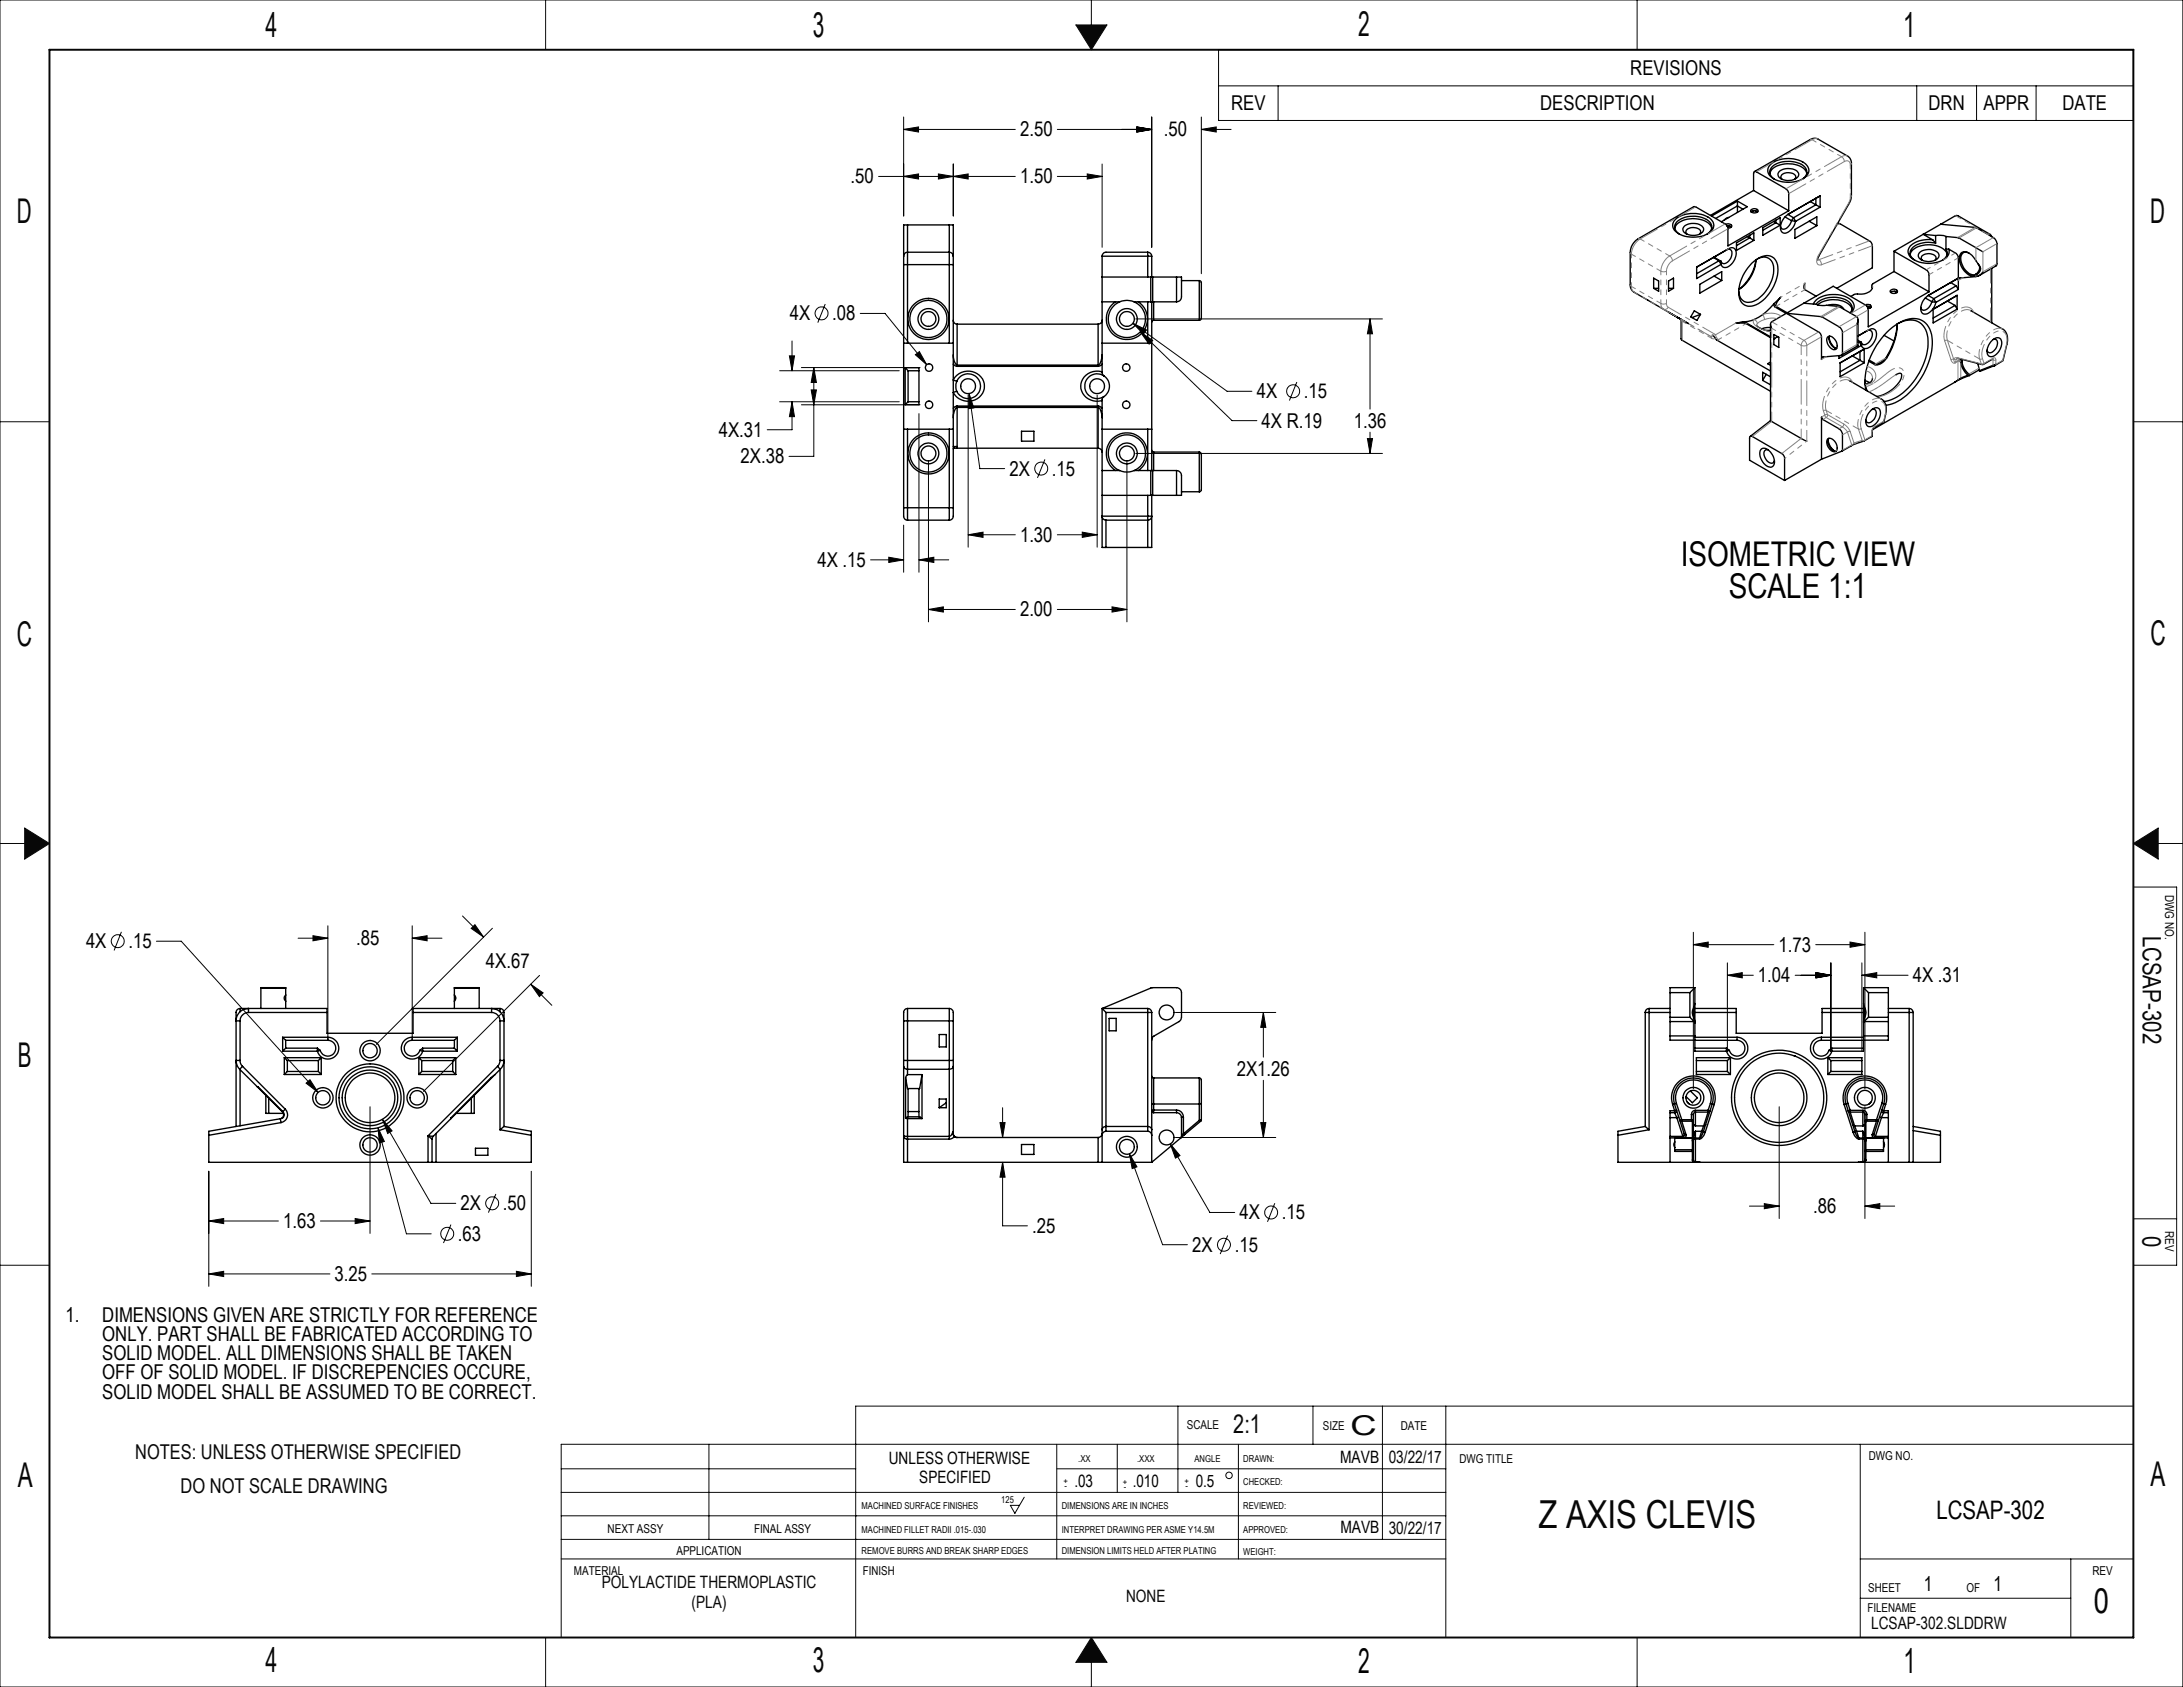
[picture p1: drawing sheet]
<svg xmlns="http://www.w3.org/2000/svg" width="559mm" height="432mm" viewBox="0 0 559 432" stroke-linecap="round" stroke-linejoin="round" font-family="sans-serif">
<defs><g id="words">
<text font-size="9.9" fill="#0a0605" x="393.8" y="391.2">Z AXIS CLEVIS</text>
<g font-size="8.7" fill="#0a0605">
<text x="68" y="9.4">4</text>
<text x="208.1" y="9.3">3</text>
<text x="347.7" y="9.3">2</text>
<text x="487.1" y="9.4">1</text>
<text x="4.3" y="57">D</text>
<text x="550.4" y="57.2">D</text>
<text x="4.3" y="165.3">C</text>
<text x="550.5" y="165.1">C</text>
<text x="4.6" y="273.1">B</text>
<text x="4.6" y="380.6">A</text>
<text x="550.5" y="380.4">A</text>
<text x="536" y="412.8">0</text>
<text x="67.9" y="428">4</text>
<text x="208.1" y="428">3</text>
<text x="487.3" y="428.1">1</text>
</g>
<g font-size="8.7">
<text x="430.2" y="144.8">ISOMETRIC VIEW</text>
<text x="442.5" y="153">SCALE 1:1</text>
<text x="347.7" y="428.1">2</text>
</g>
<text font-size="7" fill="#0a0605" x="345.7" y="367.2">C</text>
<g font-size="6.5" fill="#0a0605">
<text x="548.5" y="239.5" transform="rotate(90 548.5 239.5)">LCSAP-302</text>
<text x="548.4" y="316.4" transform="rotate(90 548.4 316.4)">0</text>
<text x="315.7" y="366.7">2:1</text>
</g>
<text font-size="6.5" x="495.7" y="388.9">LCSAP-302</text>
<g font-size="5.2">
<text x="417.3" y="19.1">REVISIONS</text>
<text x="315.1" y="28.1">REV</text>
<text x="394.3" y="28.1">DESCRIPTION</text>
<text x="493.7" y="28.1">DRN</text>
<text x="507.7" y="28.1">APPR</text>
<text x="527.9" y="28.1">DATE</text>
<text x="261.1" y="34.9">2.50</text>
<text x="297.9" y="34.9">.50</text>
<text x="217.7" y="46.9">.50</text>
<text x="261.1" y="46.9">1.50</text>
<text x="202.2" y="82">4X</text>
<text x="213.1" y="82">.08</text>
<text x="321.7" y="101.9">4X</text>
<text x="333.8" y="101.9">.15</text>
<text x="184" y="111.8">4X.31</text>
<text x="323" y="109.4">4X R.19</text>
<text x="346.5" y="109.5">1.36</text>
<text x="189.6" y="118.6">2X.38</text>
<text x="258.4" y="121.7">2X</text>
<text x="269.3" y="121.7">.15</text>
<text x="261.1" y="138.6">1.30</text>
<text x="209.2" y="145.1">4X .15</text>
<text x="261.1" y="157.8">2.00</text>
<text x="22" y="242.7">4X</text>
<text x="32.9" y="242.7">.15</text>
<text x="91.2" y="241.9">.85</text>
<text x="455.3" y="243.6">1.73</text>
<text x="124.4" y="247.8">4X.67</text>
<text x="450" y="251.4">1.04</text>
<text x="489.6" y="251.4">4X .31</text>
<text x="316.6" y="275.3">2X1.26</text>
<text x="117.9" y="309.8">2X</text>
<text x="128.7" y="309.8">.50</text>
<text x="464.1" y="310.5">.86</text>
<text x="72.5" y="314.3">1.63</text>
<text x="117.2" y="317.6">.63</text>
<text x="264.2" y="315.5">.25</text>
<text x="317.3" y="312.1">4X</text>
<text x="328.1" y="312.1">.15</text>
<text x="305.2" y="320.4">2X</text>
<text x="316.1" y="320.4">.15</text>
<text x="85.7" y="327.9">3.25</text>
<text x="16.8" y="338.3">1.</text>
<text x="26.2" y="338.4">DIMENSIONS GIVEN ARE STRICTLY FOR REFERENCE</text>
<text x="26.2" y="343.3">ONLY. PART SHALL BE FABRICATED ACCORDING TO</text>
<text x="26.2" y="348.2">SOLID MODEL. ALL DIMENSIONS SHALL BE TAKEN</text>
<text x="26.2" y="353.1">OFF OF SOLID MODEL. IF DISCREPENCIES OCCURE,</text>
<text x="26.2" y="358">SOLID MODEL SHALL BE ASSUMED TO BE CORRECT.</text>
<text x="492.5" y="407.3">1</text>
<text x="510.3" y="407.3">1</text>
</g>
<g font-size="5.2" fill="#0a0605">
<text x="34.6" y="373.4">NOTES: UNLESS OTHERWISE SPECIFIED</text>
<text x="46.2" y="382.3">DO NOT SCALE DRAWING</text>
</g>
<g font-size="4.4">
<text x="227.5" y="374.8">UNLESS OTHERWISE</text>
<text x="343" y="374.6">MAVB</text>
<text x="235.3" y="379.6">SPECIFIED</text>
<text x="275" y="380.5">.03</text>
<text x="290" y="380.5">.010</text>
<text x="306.1" y="380.6">0.5</text>
<text x="343.1" y="392.5">MAVB</text>
</g>
<g font-size="4.4" fill="#0a0605">
<text x="355.5" y="374.5">03/22/17</text>
<text x="355.5" y="392.6">30/22/17</text>
<text x="154" y="406.6">POLYLACTIDE THERMOPLASTIC</text>
<text x="177" y="411.7">(PLA)</text>
<text x="288.3" y="409.9">NONE</text>
<text x="479" y="417">LCSAP-302.SLDDRW</text>
</g>
<g font-size="3.1">
<text x="554.2" y="229.1" transform="rotate(90 554.2 229.1)">DWG NO.</text>
<text x="554.2" y="315.1" transform="rotate(90 554.2 315.1)">REV</text>
<text x="358.5" y="366">DATE</text>
<text x="373.6" y="374.5">DWG TITLE</text>
<text x="478.4" y="373.7">DWG NO.</text>
<text x="155.5" y="392.4">NEXT ASSY</text>
<text x="193" y="392.4">FINAL ASSY</text>
<text x="173.2" y="398">APPLICATION</text>
<text x="146.9" y="403.1">MATERIAL</text>
<text x="220.9" y="403.2">FINISH</text>
<text x="478.2" y="407.4">SHEET</text>
<text x="503.4" y="407.4">OF</text>
<text x="535.6" y="403.2">REV</text>
<text x="478" y="412.6">FILENAME</text>
</g>
<g font-size="3.1" fill="#0a0605">
<text x="303.8" y="365.9">SCALE</text>
<text x="338.7" y="365.9">SIZE</text>
</g>
<g font-size="2.4">
<text x="276" y="374.1">.XX</text>
<text x="291.1" y="374.1">.XXX</text>
<text x="305.8" y="374.1">ANGLE</text>
<text x="318.3" y="374.1">DRAWN:</text>
<text x="272.2" y="379.8">+</text>
<text x="272.5" y="381.2">-</text>
<text x="287.4" y="380">+</text>
<text x="287.7" y="381.4">-</text>
<text x="303.2" y="379.8">+</text>
<text x="303.5" y="381.2">-</text>
<text x="318.3" y="380.2">CHECKED:</text>
<text x="220.5" y="386.2">MACHINED SURFACE FINISHES</text>
<text x="256.3" y="384.7">125</text>
<text x="271.8" y="386.2">DIMENSIONS ARE IN INCHES</text>
<text x="318.3" y="386.2">REVIEWED:</text>
<text x="220.5" y="392.3">MACHINED FILLET RADII .015-.030</text>
<text x="271.8" y="392.3">INTERPRET DRAWING PER ASME Y14.5M</text>
<text x="318.3" y="392.3">APPROVED:</text>
<text x="220.5" y="397.8">REMOVE BURRS AND BREAK SHARP EDGES</text>
<text x="271.8" y="397.8">DIMENSION LIMITS HELD AFTER PLATING</text>
<text x="318.3" y="398">WEIGHT:</text>
</g>
</g></defs>
<g fill="none" stroke="#000" stroke-width=".26">
<path d="M270.5 369.7v29.3M286 369.7v12.3M317 369.7v29.3M143.7 399h226.4M262.2 383.2l-2.4 4.1-1.2-2h2.4"/>
<circle cx="314.6" cy="377.6" r=".82"/>
</g>
<g fill="none" stroke="#0a0605" stroke-width=".26">
<path d="M0 0h558.8v431.8h-558.8zM139.7 0v12.7M275.4 6.4h8l-4 6.3zM279.4 0v6.4M419.1 0v12.7M0 107.9h12.7M546.1 107.9h12.7M0 215.9h6.3M6.3 211.9l6.4 4-6.4 4zM546.1 215.9l6.4-4v8zM552.5 215.9h6.3M546.1 227h11.1v96.9h-11.1"/>
<path d="M546.1 312h11.1M0 323.9h12.7M301.5 359.9v22.1M336.1 359.9v9.8M353.9 359.9v34.1M370.1 359.9v59.2M546.1 359.9h-327.1v59.2M143.7 376h75.3M181.5 369.7v24.3M270.5 376h99.6M476.2 369.7v49.4M546.1 369.7h-402.4v49.4"/>
<path d="M143.7 382h226.4M143.7 394h226.4M143.7 388h226.4M476.2 399h69.9M530.1 399v20.1M139.7 419.1v12.7M279.4 419.1l4 6.4h-8zM419.1 419.1v12.7M476.2 409.1h53.9M279.4 425.5v6.3"/>
</g>
<path d="M12.7 12.7h533.4v406.4h-533.4z" fill="none" stroke="#0a0605" stroke-width=".5"/>
<path d="M275.4 6.4h8l-4 6.3zM546.1 215.9l6.4-4v8zM279.4 419.1l-4 6.4h8zM6.3 211.9v8l6.4-4z" fill-rule="evenodd" fill="#0a0605"/>
<g fill="none" stroke="#000" stroke-width=".26">
<path d="M311.9 12.7h234.2v18.1h-234.2zM231.3 33.1l3.8-.6v1.3zM231.3 30v25.3M231.3 33.1h28.6M270.7 33.1h24.1M291 32.5l3.8 .6-3.8 .7zM294.8 30v33.3M307.5 33.1l3.8-.6v1.3zM307.5 33.1h7.6M307.5 30v40.1M311.9 22h234.2M327.2 22v8.8"/>
<path d="M490.6 22v8.8M506 22v8.8M521.2 22v8.8M224.9 45.2h35M231.3 45.2l3.8-.7v1.3zM240.2 44.5l3.8 .7-3.8 .6zM244 45.2l3.8-.7v1.3zM244 42v13.3M270.7 45.2h11.4M278.3 44.5l3.8 .7-3.8 .6zM282.1 42v21.3M211.2 77.8l-1.9 4.8"/>
<path d="M199.6 94.9h30.6M202.1 91.1h1.3l-.7 3.8zM202.7 87.3v7.6M205.1 94.1h30.4M207.6 99.8h1.4l-.7 3.8zM208.3 94.1l.7 3.8h-1.4zM208.3 94.1v22.7h-6.3M220.2 80.2h6.4l10.6 13.1M234.3 90.8l1-.8 1.9 3.3zM290 82.8l3.5 1.7-.8 1zM290 82.8l24.1 17.4h6.4M290.7 81.6h63.2"/>
<path d="M291.9 84.9l3.2 2.2-1 1zM291.9 84.9l23.5 22.8h6.3M332 97.8l-1.9 4.7M350.7 81.6l.6 3.8h-1.3zM350.7 81.6v23.1M199.6 102.8h30.6M202.7 102.8l.7 3.8h-1.3zM202.7 102.8v7.2h-6.3M205.1 103.6h30.4M235.2 105.9v40.6M237.7 118.4v40.8M247.8 101.1v39"/>
<path d="M248.1 100.8l1.2 3.6-1.3 .2zM248.1 100.8l2.7 19.1h6.4M267.5 117.6l-1.9 4.7M280.8 101.1v39M288.5 118.4v40.8M290.7 116.1h63.2M350 112.3h1.3l-.6 3.8zM350.7 110.6v5.5M231.3 134.4v12.1M247.8 136.9l3.8-.7v1.3zM247.8 136.9h12.1M270.7 136.9h10.1"/>
<path d="M277 136.2l3.8 .7-3.8 .6zM222.8 143.3h8.5M227.5 142.6l3.8 .7-3.8 .7zM235.2 143.3l3.8-.7v1.4zM235.2 143.3h7.7M237.7 156l3.8-.7v1.4zM237.7 156h22.2M270.7 156h17.8M284.7 155.3l3.8 .7-3.8 .7zM31.1 238.5l-1.9 4.8M80.1 239.5l3.8 .6-3.8 .7zM83.9 237v29"/>
<path d="M105.5 237v29M118.4 234.5l5.4 5.4M120.6 237.6l1-.9 2.2 3.2zM126 237.6l-29.7 29.7M433.5 238.6v40.1M477.4 238.6v40.1M40 240.9h6.4l35 38.7M76.3 240.1h7.6M105.5 240.1l3.8-.6v1.3zM105.5 240.1h7.6M135.9 251.9l3.1 2.2-.9 1zM135.9 251.9l5.4 5.4"/>
<path d="M138.1 249.7l-29.7 29.7M300.9 259.2h25.7M323.4 259.2l.6 3.8h-1.3zM323.4 259.2v11.4M433.5 241.8l3.8-.7v1.4zM433.5 241.8h20.6M442.2 249.6l3.8-.6v1.3zM442.2 249.6h6.6M442.2 246.5v22.7M459.5 249.6h9.2M464.8 241.8h12.6M464.9 249l3.8 .6-3.8 .7z"/>
<path d="M468.7 246.5v22.7M473.6 241.1l3.8 .7-3.8 .7zM476.6 249.6l3.8-.6v1.3zM476.6 246.5v22.7M476.6 249.6h11.8M78.4 277.2l.9-.8 2.1 3.2zM323.4 276.5v14.6M53.4 299.8v29.4M94.7 283.3v32.4M96.8 288.7l1.6 3.5-1.3 .3zM96.8 288.7l7.2 27.1h6.4M97.9 286.5l2.5 3-1.2 .6z"/>
<path d="M97.9 286.5l12.4 21.5h6.4M136 299.8v29.4M256 287.3h1.3l-.7 3.8zM256.6 297.5l.7 3.8h-1.3zM256.6 297.5v16.3h6.4M256.6 283.5v7.6M289.1 295.3l1.9 3.4-1.2 .4zM289.1 295.3l8.5 23.3h6.4M299.6 292.8l2.4 3-1.1 .6zM299.6 292.8l10.1 17.5h6.4M300.9 291.1h25.7M322.7 287.3h1.3l-.6 3.8z"/>
<path d="M455.4 283.3v28.6M477.4 283.3v28.6M53.4 312.5l3.9-.6v1.3zM53.4 312.5h17.9M82 312.5h12.7M90.9 311.9l3.8 .6-3.8 .7zM115.4 313.4l-1.9 4.8M126.9 305.6l-1.9 4.8M314.3 316.2l-2 4.8M326.3 308l-1.9 4.7M447.8 308.7h7.6M451.6 308.1l3.8 .6-3.8 .7z"/>
<path d="M477.4 308.7l3.8-.6v1.3zM477.4 308.7h7.6M53.4 326.1l3.9-.7v1.3zM53.4 326.1h31.1M95.2 326.1h40.8M132.2 325.4l3.8 .7-3.8 .6z"/>
<circle cx="210.3" cy="80.2" r="1.65"/>
<circle cx="266.5" cy="119.9" r="1.66"/>
<circle cx="331" cy="100.2" r="1.66"/>
<circle cx="30.1" cy="240.9" r="1.65"/>
<circle cx="114.5" cy="315.8" r="1.65"/>
<circle cx="126" cy="308" r="1.65"/>
<circle cx="313.3" cy="318.6" r="1.66"/>
<circle cx="325.4" cy="310.4" r="1.66"/>
</g>
<path d="M244 45.2l3.8-.7v1.3zM278.3 44.5l3.8 .7-3.8 .6zM231.3 45.2l3.8-.7v1.3zM240.2 44.5l3.8 .7-3.8 .6zM231.3 33.1l3.8-.6v1.3zM291 32.5l3.8 .6-3.8 .7zM291 32.5l3.8 .6-3.8 .7zM307.5 33.1l3.8-.6v1.3zM291.9 84.9l2.2 3.2 1-1zM290 82.8l2.7 2.7 .8-1zM350.7 81.6l.6 3.8h-1.3zM350 112.3h1.3l-.6 3.8zM208.3 94.1l.7 3.8h-1.4zM207.6 99.8h1.4l-.7 3.8zM234.3 90.8l2.9 2.5-1.9-3.3zM202.1 91.1h1.3l-.7 3.8zM202.7 102.8l.7 3.8h-1.3zM237.7 156l3.8-.7v1.4zM284.7 155.3l3.8 .7-3.8 .7zM247.8 136.9l3.8-.7v1.3zM277 136.2l3.8 .7-3.8 .6zM248.1 100.8l-.1 3.8 1.3-.2zM235.2 143.3l3.8-.7v1.4zM227.5 142.6l3.8 .7-3.8 .7zM256 287.3h1.3l-.7 3.8zM256.6 297.5l.7 3.8h-1.3zM289.1 295.3l.7 3.8 1.2-.4zM299.6 292.8l1.3 3.6 1.1-.6zM323.4 259.2l.6 3.8h-1.3zM322.7 287.3h1.3l-.6 3.8zM433.5 241.8l3.8-.7v1.4zM473.6 241.1l3.8 .7-3.8 .7zM477.4 308.7l3.8-.6v1.3zM451.6 308.1l3.8 .6-3.8 .7zM476.6 249.6l3.8-.6v1.3zM464.9 249l3.8 .6-3.8 .7zM464.9 249l3.8 .6-3.8 .7zM442.2 249.6l3.8-.6v1.3zM80.1 239.5l3.8 .6-3.8 .7zM105.5 240.1l3.8-.6v1.3zM120.6 237.6l1-.9 2.2 3.2zM135.9 251.9l3.1 2.2-.9 1zM97.9 286.5l1.3 3.6 1.2-.6zM96.8 288.7l.3 3.8 1.3-.3zM53.4 326.1l3.9-.7v1.3zM132.2 325.4l3.8 .7-3.8 .6zM53.4 312.5l3.9-.6v1.3zM90.9 311.9l3.8 .6-3.8 .7zM78.4 277.2l3 2.4-2.1-3.2z" fill="#000"/>
<g fill="none" stroke="#000" stroke-width=".35">
<path d="M472.9 40l.6 .5 .4 1.1-.1 9.3-.3 1-7.9 13.6-.3 1.1M473 40l-7.9-4.5-.7-.1-1.1 .3-14.2 8.2M232.3 57.6h-1v8M232.3 57.6v7M232.3 57.6h10.7M243 57.6h1v8M243 57.6v7M428.7 58.4a4 4 0 0 1 3.9-2.4 5.4 5.4 0 0 1 5.4 2.1l.1 .3M428.9 56.2a7.6 7.6 0 0 1 9.1 0 2.21 2.21 0 0 1-.8 3.6 7.9 7.9 0 0 1-8.3-.6 1.98 1.98 0 0 1 0-3zM429.9 59.9a2.07 2.07 0 0 1-1.2-2.1 2.07 2.07 0 0 1 1.6-1.8 6.7 6.7 0 0 1 7.6 1.1 1.99 1.99 0 0 1-.9 2.8M431.1 58a3.7 3.7 0 0 1 4.9 .3 1.65 1.65 0 0 1-1.7 1.9 3.3 3.3 0 0 1-3.5-1.1 .91 .91 0 0 1 .3-1.1zM431.9 60a.85 .85 0 0 1-.3-.9 .85 .85 0 0 1 .7-.6 2.2 2.2 0 0 1 3 .8l-.3 .7"/>
<path d="M441.7 57.4a1.05 1.05 0 0 1 1.6 .5l-.3 .3-.7 .2M442.2 57.8l1 .3M442.5 55.7l-1.1 .6M442.5 57.8l.6 .4M444.7 51.5l-6.6 3.8M444.7 51.5l2.6 1.4-6.7 3.9M444.7 51.5v2.9M446.2 53.6l-1.5-.9-5.5 3.2M448.2 53.7a1.13 1.13 0 0 1 1.8 .3 1.1 1.1 0 0 1-1.9-.1zM448.2 54.2l.7-.3 1 .3M448.9 48.8v-4.4a.44 .44 0 0 1 .2-.5 .44 .44 0 0 1 .5 .1l7.6 4.3 .4 .4 .3 .7v4.5M448.9 48.8l9 5.1"/>
<path d="M448.9 48.8l-11.1 6.3M448.9 53.9l-.6 .4M449.3 53.9l.6 .4M451.2 58.3l4.5-2.6v1.9l-4.5 2.6zM453 44.3a4.1 4.1 0 0 1 4-2.4 5.5 5.5 0 0 1 5.4 2.1l.1 .3M453.2 42.1a7.5 7.5 0 0 1 9.2 0 2.21 2.21 0 0 1-.9 3.7 7.9 7.9 0 0 1-8.3-.6 1.98 1.98 0 0 1 0-3.1zM454 56.7l.6 .3M454.2 45.9a2.07 2.07 0 0 1-1.2-2.1 2.07 2.07 0 0 1 1.6-1.8 7.1 7.1 0 0 1 7.3 .7 1.97 1.97 0 0 1-.6 3.2M454.6 57l-3.4 1.9M454.6 57l1.1 .6M454.6 56.3v.7M455.4 43.9a3.8 3.8 0 0 1 4.8 .2 1.28 1.28 0 0 1-1.1 1.9 3.4 3.4 0 0 1-3.9-1 .91 .91 0 0 1 .2-1.1z"/>
<path d="M456.2 45.9a.84 .84 0 0 1-.3-.9 .84 .84 0 0 1 .8-.6 2.25 2.25 0 0 1 3 .9l-.3 .6M456.9 55.5l1.7 1M457.7 54.9l1.4 .8M457.9 53.9l-15.6 9v-4.5l-.3-.7-8.2-4.8-14.5 8.2a4.3 4.3 0 0 0-2 3.6v8.5l.4 1.1 .6 .5 12.7 7.3M458.6 56.5a2.22 2.22 0 0 1-2.5 2.1l-.3-.7M458.6 56.5l1 .2M459.1 55.7l-.5 .8M459.1 55.7l.5 1M459.5 58.7l5.6-3.2v2.2l-5.6 3.3zM463.1 56.6l2 1.1M463.4 51.6l1.4 .8M464.8 52.4v-1.6l-7.1 4.1"/>
<path d="M464.8 52.4l-5.7 3.3M464.8 52.4l1.1 .6M465.9 53v-2.9l-8.2 4.8a3.8 3.8 0 0 0-1.7 4.3 1.48 1.48 0 0 0 2.4-.4l.7-.7 .5-1.4M465.9 53l-6.3 3.7M470.3 57.3h.7l8 4.7 .3 .9v5.6l-9.2 5.3M492.3 60l-7.5 4.3M492.3 60l2.4 1.4M492.3 60l3.2 .3M496.8 57.4l4.1-2.3 8.4 4.8 .5 .7M496.8 57.4l8.9 .8 4.6 2.6a2.08 2.08 0 0 1 .9 1.6l-.1 5.5-4.4 2.6M496.8 57.4l-4.5 2.6M231.3 67.7h1"/>
<path d="M231.3 65.6v2.1M231.3 67.7v62.3M232.3 64.6v3.1M232.3 64.6a1.02 1.02 0 0 0-1 1M232.3 64.6h10.7M232.3 67.7v20.1M232.3 67.7h10.7M243 64.6v3.1M243 64.6a1.09 1.09 0 0 1 1 1M243 67.7h1M243 67.7v20.1M244 65.6v2.1"/>
<path d="M244 67.7v62.3M282.1 65.6v29.9l.5 .7M282.1 70.9h12.5M282.1 77.3h4.5M282.1 65.6h11.7M285.5 77.3a5.3 5.3 0 0 0-1 7.8 5.3 5.3 0 0 0 7.9 0 5.3 5.3 0 0 0-1-7.8M286.6 77.3l1.9-.4 1.8 .4M286.6 77.3a4.8 4.8 0 0 0-1.9 7.2 4.8 4.8 0 0 0 7.5 0 4.8 4.8 0 0 0-1.9-7.2M290.3 77.3h4.3M293.8 65.6h1M293.8 64.6v1M293.8 64.6a1.09 1.09 0 0 1 1 1"/>
<path d="M293.8 64.6h-10.7a1.02 1.02 0 0 0-1 1M293.8 65.6v5.3M293.8 77.3v10.5M294.6 70.9h.5M294.6 77.3h.5M294.6 70.9v6.4M294.8 65.6v5.3M294.8 77.3v43.1M295.1 70.9v6.4M295.1 70.9h6.1M295.1 77.3h6.1M295.3 77.3v4.7"/>
<path d="M301.2 70.9h1.2v5.1a1.26 1.26 0 0 1-1.2 1.3M301.2 70.9v6.4M302.4 71.8h4.6M307 71.8l.3 .1 .2 .4v9.2l-.2 .4-.3 .1M307 71.8v10.2M423.3 71.2l1.3 .7v2.6l-1.3-.7zM423.3 73.8h1.3M427.1 71.9l1.3-.7v2.6l-1.3 .7zM427.1 73.8h1.3M427.2 79.9l3.2 1.9M433.7 79.6l1.6 .9-.9 1.5-1.6-.9zM434.3 68.4l8.2-4.7a1.24 1.24 0 0 1 1.5-.1 1.24 1.24 0 0 1 .4 1.4 3.7 3.7 0 0 1-3 3.5 1 1 0 0 1-.9-.8l-6.2 3.6z"/>
<path d="M435.1 72.8l5.6-3.3v2.3l-5.6 3.2zM438.6 65.9l1.4 .8M438.7 65.8l1.8 1.1M438.7 70.7l2 1.1M440 66.7l-5.7 3.4M440 66.7l.5 1M440 66.7l.5 .2M440.5 66.9v.8M441.9 64a.9 .9 0 0 1 1.1 0 .9 .9 0 0 1 .3 1 2.47 2.47 0 0 1-2.3 2.5l-.5-.6M444.5 62.2l4.4-2.6v1.9l-4.4 2.6zM447.3 60.6l.6 .3M447.9 60.9l-3.4 2"/>
<path d="M447.9 60.9l1 .6M447.9 60.2v.7M448.4 67.4a4.7 4.7 0 0 1 5.2-1.6 4.1 4.1 0 0 1 1.4 4.6 10.7 10.7 0 0 1-6 7.8 2.81 2.81 0 0 1-3.9-2.7 11.1 11.1 0 0 1 3.3-8.1zM449.5 66.5a9.9 9.9 0 0 1-4.4 7.6 12 12 0 0 0 4.4-7.6zM449.8 66.3a2.63 2.63 0 0 1 2.9-.2 2.63 2.63 0 0 1 1.3 2.6 9.5 9.5 0 0 1-5.6 8.6 2.59 2.59 0 0 1-3.3-2.8M454.1 77.7l.1 .8 3 1.7M454.1 77.7a10.4 10.4 0 0 1-8 4.6M454.1 77.7l1.7-1.6-.9 1.2-.3 1 2.9 1.8M461.8 77.6l-4.5 2.6M461.8 77.6l3.1 .3M462 72.5a1.32 1.32 0 0 0 0 1.7l2.9 1.6M464.2 77.8a5.4 5.4 0 0 1 5.5-2.4 5.1 5.1 0 0 1 4.8 2.4v1.2l-.8 1.2"/>
<path d="M464.9 77.9a6.5 6.5 0 0 1 7.8-1 1.98 1.98 0 0 1 .9 3.2M464.9 77.9l.7 .2 5.1 .4 4.5 2.5a1.48 1.48 0 0 1 0 2.1M465.3 78a6.8 6.8 0 0 1 8.2 .1l.6 1M467.9 78.2a3.4 3.4 0 0 1 4.1 1M477.4 78a1.05 1.05 0 0 1 1.6 .5l-.3 .3-.5 .2M477.9 78.4l1 .3M478.2 78.4l.6 .4M479.2 73l.1 .7M483.9 74.3a1.07 1.07 0 0 1 1.8 .3 1.07 1.07 0 0 1-1.9-.1zM483.9 74.8l.7-.3 1 .3M484.8 69.5l-5.4 3.1-.2 .3a1.7 1.7 0 0 1-1.5 2.2l-1.1 .2h-1.7l-1.2 .6M484.8 64.3l8.6 5 .4 .9v4.5"/>
<path d="M484.8 69.5l9 5.2M484.8 64.3v5.2M485 74.5l.6 .4M488.9 65.1a4.2 4.2 0 0 1 4-2.4 5.6 5.6 0 0 1 5.4 2l.1 .4M491.3 64.7a3.6 3.6 0 0 1 5 .4 1.64 1.64 0 0 1-1.8 1.8 3.2 3.2 0 0 1-3.4-1.1v-.6zM492.1 66.6a.85 .85 0 0 1-.3-.9 .85 .85 0 0 1 .8-.6 2.25 2.25 0 0 1 3 .9l-.3 .6M492.8 76.3l1.7 .9M493.6 75.6l1.4 .8M493.8 74.7l-15.6 8.9v-4.5l-.4-.8-8.5-5-7.5 4.3M494.5 77.2a2.22 2.22 0 0 1-2.4 2.1l-.4-.6M494.5 77.2l1 .2M494.7 61.4a6.5 6.5 0 0 0-6 2 2.29 2.29 0 0 0 1.5 3.2 7.6 7.6 0 0 0 8.2-.9l.5-.8v-1.1"/>
<path d="M494.7 61.4l.8 .8M495 76.4l-.5 .8M495 76.4l.5 1M495.5 60.3h2l.6 .2M495.5 62.2a6.1 6.1 0 0 0-6.3 1.8 1.92 1.92 0 0 0 .9 2.6M495.5 60.3v1.9M498.1 60.5l3.2 .4 6.3 3.6M498.1 63.7a1.92 1.92 0 0 1-.9 2.9M498.1 63.7l.8 .1M498.1 60.5v3.2M498.5 77l2 1.2M498.9 63.8l1.8 1 .5 .9 .1 5.5"/>
<path d="M499.3 72.3l1.4 .9M500.5 78.2l-5.7 3.2M500.5 78.2l.5 .9M500.7 73.2l-5.7 3.2M500.7 73.2l.6 .9M501 75.6l-6.2 3.6v3.5l6.2-3.6M501 75.6v3.5M501 75.6l-.5 .3M501.3 71.2l-7.7 4.4a3.8 3.8 0 0 0-1.7 4.3 1.52 1.52 0 0 0 2.4-.3l.9-1.2 .3-1M501.3 74.1l-5.8 3.3M501.3 71.2l-.6 .3M501.9 64.8a1.99 1.99 0 0 1 2.9 .6l1.4 1.9a1.75 1.75 0 0 1 .4 2.5 1.97 1.97 0 0 1-3.4-.1 4.3 4.3 0 0 1-1.3-4.9z"/>
<path d="M504 64.8a1.44 1.44 0 0 0-1.7 .1 1.44 1.44 0 0 0-.4 1.7 4.3 4.3 0 0 0 3.3 3.7l.6-.1M504.5 79.5l8.2 4.8M505.8 70.2v.3M506.3 67.5a1.69 1.69 0 0 1-.5 2.7M507.6 69.6a2.38 2.38 0 0 1-1.8 1.2l-4.3 .4-.2 .3v2.6M509.8 68.7v13.9M231.3 87.8h1M231.7 94.1v9.5M231.7 94.1l.7 .8M231.7 94.1h3.5v9.5h-3.5M232.3 87.8h10.7M232.4 94.9v7.9"/>
<path d="M232.4 94.9h2.8M243 87.8h1M244 93.2l1 .6M244 90.8a2.53 2.53 0 0 0 1 2.7h36.1l.5-.5 .3-.7 .2-1.5M244 82a.97 .97 0 0 0 1 1M244.9 97.5l-.9-.2a4.2 4.2 0 0 1 4.9-2.2 4.2 4.2 0 0 1 3.1 4.4 4.3 4.3 0 0 1-3.7 3.2 4.3 4.3 0 0 1-4.3-2.2l.9-.3M244.9 97.5a3.2 3.2 0 0 1 4.9-1.1 3.2 3.2 0 0 1 0 5 3.2 3.2 0 0 1-4.9-1.2M244.9 97.5a3.4 3.4 0 0 0 0 2.7M245 93.8h36.1M245 83v10.8M245 83h36.1M281.1 83v10.8"/>
<path d="M282.1 93.2l-.5 .5-.5 .1M282.1 82a1.02 1.02 0 0 1-1 1M282.1 95.2a3.9 3.9 0 0 0-5.1 2.1 3.9 3.9 0 0 0 2.2 5.1 4.3 4.3 0 0 0 2.9 .1M282.1 87.8h11.7M282.6 96.2a3.4 3.4 0 0 1-.4 5.7l-.1 38.2h1M282.6 96.2a3.2 3.2 0 0 0-4.9 2.6 3.2 3.2 0 0 0 4.9 2.7M293.8 87.8h1M295.3 82l-.3 .1-.2 .4M295.3 82h11.7M429.4 81.2l2.8 1.6-1.2-.7M430.3 81.7v5.1l.2 .2 22.7 13.2M431 82.1h.1"/>
<path d="M435.3 80.5l-2.2 .8M438.3 85.8l1.3 1.3 13.6 7.9M446.1 82.3l.9 .3 6.2 3.6M446.1 82.3l-1.7 .4 2.5 .1 6.3 3.6M449.6 83.3a6 6 0 0 0 3.6 1.5M451.2 97.4l2 1.1M452.1 95.8l-.9 1.6M452.2 84.6h1M453.2 83.8l-1.3 .1-1 .3M453.2 83v24.7M453.2 96.4l-2-1.1v2.1M453.2 92.7l-.7 .4 .7 .4"/>
<path d="M454.1 86.7h.1M454.1 85.6l1.2 .7v2.6l-1.2-.7zM455 86.2l-.9 .5M457.3 80.2l8.9 .8 4.5 2.6a1.91 1.91 0 0 1 .9 1.6v5.5l-.4 .3-4.6 .4-.2 .1-.1 .5v-5.8l-.4-.9zM457.3 80.2l-3.8 2.2a1.26 1.26 0 0 0 0 1.6M468 86.1a2.14 2.14 0 0 1 2.3 2.1 .91 .91 0 0 1-.3 1.2 .91 .91 0 0 1-1.3-.2 2.25 2.25 0 0 1-.7-3.1zM468.2 86.4a4.1 4.1 0 0 0 1.6 2.7M468.3 86a2.49 2.49 0 0 0 1.8 3.2M473.4 97.4l8.2 4.8M474.1 91.1l2 1.1M475.2 88.3l.4 .2M475.6 87.3l.3 .2"/>
<path d="M475.6 87.1l.9 .5M475.6 81.8v6.7M475.6 88.5l-4.2 2.4M475.9 87.5l-.3 .2M475.9 87.5l.6 .9M475.9 87.5l.6 .1M476.1 90l-5.1 2.9M476.1 92.2l-5.1 3M476.1 92.2l1.1 .7M476.1 90v2.2M476.5 87.6a1.05 1.05 0 0 0 .9 .7 1.05 1.05 0 0 0 1-.7 2.33 2.33 0 0 0 .5-2.9l-.7-.1-2.6 1.4 2.8-1.6a1.24 1.24 0 0 1 1.5-.1 1.24 1.24 0 0 1 .4 1.5 3.7 3.7 0 0 1-3 3.4l-.5-.2-.3-.6M476.5 87.6v.8"/>
<path d="M476.5 88.4l-5.8 3.3v-.7M477.2 89.4v3.5M477.2 89.4l-6.2 3.5M477.2 92.9l-6.2 3.5v-3.5M477.2 89.4l-1.1 .6M477.4 97.3l.1 1.3 .4 1.4M477.4 97.4l1.2 .6M477.7 99.9a16.5 16.5 0 0 1 3.3-12.4 13.1 13.1 0 0 1 8.4-6 4.8 4.8 0 0 1 5.2 4.9 18.3 18.3 0 0 1-9.5 16.7l-2.4 .7M479.3 96.8a1.67 1.67 0 0 1-1.8 1.4M482.3 85.8l2.5 1.5M482.7 91.7a18.4 18.4 0 0 0 3-8.8 16.9 16.9 0 0 1-2.8 8.8M482.7 91.7a3.1 3.1 0 0 1-2.6 1.4l-1.6-.9"/>
<path d="M482.7 91.7h.2M482.9 91.7a2.94 2.94 0 0 1-3 1.6l-1.5-.8M485.4 95.9a.96 .96 0 0 1 1.3-.2 2.86 2.86 0 0 1-1.1 2.8 8.9 8.9 0 0 1-5.2 3M485.4 95.9h-.1M485.7 82.9a5.1 5.1 0 0 1 6.6 .5 8.5 8.5 0 0 1 .9 7.3 17.2 17.2 0 0 1-9 11.6l-2 .5M500.3 97.9l-21 12.1M501 91.8l6.4 1.5 2.7-1.4M501.8 91.9v.5M501.8 92.4v.1M501.8 92.5l.1 .5M501.9 96.8l-1.6 1.1M501.9 93a5.9 5.9 0 0 0 1.9 3"/>
<path d="M501.9 96.8l.3 .1M502.1 92l.1 .4M502.2 96.9l-1.9 1M502.2 92.4v.5M502.2 92.4h.1M502.2 92.4h-.4M502.2 92.4l-.4 .1M502.2 92.9a5.1 5.1 0 0 0 1.8 2.8M502.2 92.9l-.3 .1M503.8 96l-1.9 .8M503.8 96l.2 .1M504 95.7v.4"/>
<path d="M504 95.7l-.2 .3M504 96.1l-1.8 .8M506.2 93l.5 1.9M506.7 94.9l.2 .1M506.7 94.7l-2.6 1.4M510 87.1a1.28 1.28 0 0 1 1.3-.7 1.28 1.28 0 0 1 1.1 1 3.6 3.6 0 0 1-2.7 3.9 1.44 1.44 0 0 1-1-2.2l.4-.9zM510.2 93.5l-3.5 1.4M510.2 93.5l.2 .1M510.2 86.9a.93 .93 0 0 1 1.1 .3 .93 .93 0 0 1-.1 1.1 2.26 2.26 0 0 1-2.1 1.9l-.5-.6M510.4 93.6l-3.5 1.4M510.5 93.5l.4-.3-.3 .4M510.5 93.5h-.3"/>
<path d="M510.5 93.5l.1 .1M510.6 93.6h-.2M512.7 84.2a3.3 3.3 0 0 1 1 4l-.9 4-2.2 1.4M231.3 109.9h1M232.3 109.9h10.7M232.3 109.9v20.1M232.4 102.8l-.7 .8M232.4 102.8h2.8M243 109.9h1M243 109.9v20.1M244 106.9a2.5 2.5 0 0 1 1-2.6h36.2l.4 .4 .3 .7 .2 1.5M244 114.3h1"/>
<path d="M245 103.9l-1 .6M245 114.7l-1 .2M245 114.3v.4M245 103.9h36.1M245 103.9v10.4M245 114.7h36.1M261.5 110.4h3.2v2.5h-3.2zM281.1 103.9l.5 .1 .5 .5M281.1 114.7a1.08 1.08 0 0 1 1 1M281.1 103.9v10.8M282.1 109.9h11.7M293.8 109.9h1"/>
<path d="M293.8 109.9v10.5M294.8 115.2l.2 .4 .3 .1M295.3 115.7v4.7M295.3 115.7h11.7M307 115.7l.3 .2a21.9 21.9 0 0 1 .2 5.8v3.7l-.2 .4-.3 .1M307 115.7v10.2M448 111.7h.5l7.9 4.6 .4 .9v5.8l-8.9-5.2v-5.8zM450.7 115.1a1.62 1.62 0 0 1 2.5 .6 2.85 2.85 0 0 1 .5 3.7 2.23 2.23 0 0 1-2.7-1.6l-.4-.9-.1-.8zM452.6 115.1a.94 .94 0 0 0-1 .4 .94 .94 0 0 0 0 1.1 2.25 2.25 0 0 0 2.1 1.9l.5-.6M453.2 107.7l9.3 5.2M453.2 107.7l-5.2 4M466.3 117.5l-9.5 5.5"/>
<path d="M467.8 112.4a1.4 1.4 0 0 1 2 .8 1.73 1.73 0 0 1 0 2.4 2.39 2.39 0 0 1-2-3.2zM468 112.7l.4 1.3 1.1 1.4M468.2 112.2a2.38 2.38 0 0 0 1.8 3.2M471.5 115.5l.1-4.2a1.91 1.91 0 0 0-.9-1.6l-4.1-2.3-.3-.6v10.7M471.5 115.5l-5.2 2M475.1 113.5l-3.6 2M479 105a1.28 1.28 0 0 1 1.3-.7 1.28 1.28 0 0 1 1 1 3.6 3.6 0 0 1-2.7 3.9 1.44 1.44 0 0 1-.9-2.2l.4-.9zM479.1 111.7l-1.9 1.2-2.1 .7M479.2 104.8a.93 .93 0 0 1 1 .4 .93 .93 0 0 1 0 1.1 2.26 2.26 0 0 1-2.2 1.9l-.4-.7M479.2 111.5l-.1 .3M479.2 111.5l-.1 .2M481.6 102.2a3.3 3.3 0 0 1 1.1 3.9l-.5 1.8-2.7 1.7-.3 .7v1.2"/>
<path d="M231.3 130v1.8a1.11 1.11 0 0 0 1 1.3M231.3 130h1M232.3 130v3.1M232.3 133.1h10.7M232.3 130h10.7M243 130h1M243 130v3.1M244 130v2a1.05 1.05 0 0 1-1 1.1M282.1 126.8h12.5M282.1 120.4h4.5M283.1 133.1h10.7M283.1 133.1v7"/>
<path d="M285.5 120.4a5.3 5.3 0 0 1-1-7.8 5.3 5.3 0 0 1 7.9 0 5.3 5.3 0 0 1-1 7.8M286.6 120.4l1.9 .4 1.8-.4M286.6 120.4a4.8 4.8 0 0 1-1.9-7.3 4.8 4.8 0 0 1 7.5 0 4.8 4.8 0 0 1-1.9 7.3M290.3 120.4h4.3M293.8 132.1h.9a.9 .9 0 0 1-.9 1M293.8 132.1v1M293.8 132.1h-11.7a.96 .96 0 0 0 1 1M293.8 126.8v5.3M293.8 133.1v7M294.6 126.8h.5M294.6 120.4h.5M294.6 120.4v6.4"/>
<path d="M294.8 126.8v13.3h-1M295.1 120.4v6.4M295.1 126.8h6.1M295.1 120.4h6.1M301.2 120.4a1.32 1.32 0 0 1 1.2 1.3v5.1h-1.2M301.2 120.4v6.4M302.4 125.9h4.6M283.1 140.1h10.7M61.5 258.1h22.2v1.1M61.5 258.1a1.02 1.02 0 0 0-1.1 1.1v29.1M61.5 258.1v.9M63.6 259.2a2.17 2.17 0 0 0-2.1 2.1"/>
<path d="M63.6 259.2v-1a2.94 2.94 0 0 0-3.1 3.1h1M63.6 259.2h20.1M66.8 252.9h6.3M66.8 252.9v5.2M73.1 254.7l-.4 .8 .4 .8M73.1 252.9v5.2M83.7 259.2v5.3h22v-5.3M105.7 259.2h20.1M116.3 254.7l.4 .8-.4 .8M116.3 252.9h6.4M116.3 252.9v5.2M122.7 252.9v5.2"/>
<path d="M125.8 259.2a2.17 2.17 0 0 1 2.2 2.1M125.8 259.2v-1a2.94 2.94 0 0 1 3.1 3.1h-.9M128 258.1h-22.3v1.1M128 258.1a1.02 1.02 0 0 1 1 1.1v29.1M128 258.1v.9M232.3 258.1a1.24 1.24 0 0 0-1 1.7v1.5M232.3 258.1v3.2M232.3 258.1h10.7M243 258.1v3.2M243 258.1a1.23 1.23 0 0 1 1 1.7v1.5M282.1 258.1l1 1.1M282.1 258.1l12.6-5.3h6.5a1.33 1.33 0 0 1 1.2 1.3v6.3l-.1 .6-.5 .5-6.5 3.7-.4 .5-.1 .5"/>
<path d="M282.1 258.1v39.4M282.1 258.1h11.7M283.1 259.2v30.4M283.1 259.2h10.7M293.8 259.2h1M293.8 258.1v1.1M293.8 258.1a1.09 1.09 0 0 1 1 1.1M293.8 259.2v30.4M294.8 259.2v38.3M421.1 259.2h1M421.1 259.2v29.1M422.1 258.1v1.1"/>
<path d="M422.1 258.1a1.02 1.02 0 0 0-1 1.1M422.1 259.2h5.4M422.1 258.1h5.4M422.1 259.2v30M427.5 254.1v6.3M427.5 254.1h5.1M432.6 254.1v6.3M433.6 257.8v2.7M433.8 252.8l-1.2 1.3M433.8 256.9l-.1 .5a3.1 3.1 0 0 0 0 3.5l.1 4.2M433.8 252.8h-6.3v1.3M433.8 256.9v4.6"/>
<path d="M433.8 258.1h10.6v1.1M433.8 259.2h10.6M433.8 252.8v4.1M444.4 259.2v5.3h22v-5.3M466.4 259.2h10.6M477 252.8l1.3 1.3M477 252.8h6.4v1.3M477 252.8l.1 4.6a3.1 3.1 0 0 1 0 3.5l-.1 4.2M477 256.8v4.7M477 258.1h-10.6v1.1M477.3 257.8v2.7M478.3 254.1h5.1"/>
<path d="M478.3 254.1v6.3M483.4 259.2h5.3M483.4 258.1h5.3M483.4 254.1v6.3M488.7 258.1v1.1M488.7 258.1a1.09 1.09 0 0 1 1 1.1M488.7 259.2h1M488.7 259.2v38.3M489.7 259.2v38.3M61.3 273.7l4.6 4.5M61.5 271.4l.1 .8 .5 .7M61.5 271.4h-1a2.78 2.78 0 0 0 .8 2.3"/>
<path d="M61.5 261.3v10.1M61.5 273.8v14.3M62.1 272.9l-.8 .8M62.1 272.9l10.9 11M65.9 278.2l6.5 6.3M65.9 278.2l6.4 6.4M72.4 269.1h8.8M72.4 265.5h11.5M72.4 265.5v3.6M72.4 265.5l.7 .8M72.8 275h9.4M72.8 270.7h9.4"/>
<path d="M72.8 270.7v4.3M72.8 270.7l.8 .8M73.1 268.3h8.1M73.1 266.3h10.8M73.1 266.3v2M73.1 268.3l-.7 .8M73.6 271.5h7.9M73.6 274.2h7.9M73.6 274.2l-.8 .8M73.6 271.5v2.7M81.2 268.3v.8M81.2 268.3l.8 .6"/>
<path d="M81.5 274.2l.7 .8M81.5 271.5v2.7M82 268.9l-.8 .2M82.2 270.7v4.3M82.2 270.7l-.7 .8M83.9 265.5a2.79 2.79 0 0 1 2.8 2.5 2.79 2.79 0 0 1-2.3 3 2.79 2.79 0 0 1-3.2-1.9M83.9 266.3a2.03 2.03 0 0 1 2 1.8 2.03 2.03 0 0 1-1.6 2.2 2.03 2.03 0 0 1-2.3-1.4M83.9 265.5v.8M105.5 265.5a2.79 2.79 0 0 0-2.8 2.5 2.79 2.79 0 0 0 2.3 3 2.79 2.79 0 0 0 3.2-1.9M105.5 266.3a2.03 2.03 0 0 0-2 1.8 2.03 2.03 0 0 0 1.6 2.2 2.03 2.03 0 0 0 2.4-1.4M105.5 265.5h11.6M105.5 266.3h10.8"/>
<path d="M105.5 265.5v.8M107.2 275h9.5M107.2 270.7h9.5M107.2 270.7v4.3M107.2 270.7l.7 .8M107.5 268.9l.7 .2M107.9 271.5h8M107.9 274.2h8M107.9 271.5v2.7M107.9 274.2l-.7 .8M108.2 269.1h8.9M108.2 268.3h8.1"/>
<path d="M108.2 268.3l-.7 .6M108.2 268.3v.8M115.9 274.2l.8 .8M115.9 271.5v2.7M116.3 268.3l.8 .8M116.3 266.3v2M116.7 270.7v4.3M116.7 270.7l-.8 .8M117.1 265.5v3.6M117.1 265.5l-.8 .8M126.7 275.1l-1 .7-10.3 10.5M127.4 272.9l.7 .8"/>
<path d="M127.4 272.9l-17.8 17.8M128 271.4l-.3 1.1-.3 .4M128 271.4h1a2.93 2.93 0 0 1-.9 2.3M128 261.3v10.1M128 273.8v15.4M128.1 273.7l-17.2 17.2M231.3 271.4v1.5M231.3 271.4h1M231.3 272.9a.87 .87 0 0 0 1 .8M231.3 261.3h1M231.3 272.9v24.6h1M231.3 261.3v10.1"/>
<path d="M231.8 275.8v10.4M232.3 271.4v2.3M232.3 275.1l-.5 .7M232.3 261.3v10.1M232.3 273.7v1.4M232.3 273.7h10.7M232.3 271.4h10.7M232.3 261.3h10.7M232.3 275.1h3.7M232.4 278.6v7.2l-.1 .1M235.2 278.6v7.2l.2 .1M236 275.1v11.2"/>
<path d="M236 275.1l-.6 3.5h-3.1l-.5-2.8M240.4 264.8h1.8v3.2h-1.8zM243 261.3h1M243 271.4v2.3M243 271.4h1M243 261.3v10.1M243 273.7v17.2M244 271.4v1.5M244 272.9a.94 .94 0 0 1-1 .8M244 261.3v10.1M244 272.9v17.2M283.9 260.7h1.8v3.1h-1.8z"/>
<path d="M294.8 275.4l.1 .3 .4 .2M295.3 275.9v6.7M295.3 275.9h11.7M307 275.9l.3 .1a20.3 20.3 0 0 1 .2 5.8v.6M307 275.9v6.7M427.5 260.4v1.1M427.5 265.1v1.1h6.3M427.5 261.5v3.6M427.5 261.5h6.2M427.5 260.4h5.1M427.5 265.1h6.3M432.6 260.4l1.1 1.1"/>
<path d="M432.7 279.3l1.8 1.7-1.3 1.3-1.6-1.6M433.7 261.5l.1 .3M433.8 265.1v1.1M433.8 266.2v2.9h8.1M433.8 265.5h10.8M433.8 268.3h8.1M433.8 266.3h10.8M434.2 271.5h8M434.2 274.2h8M441.9 268.3v.8M441.9 268.3l.8 .6M442.2 274.2l.7 .8"/>
<path d="M442.2 271.5v2.7M442.7 268.9l-.8 .2M442.9 270.7h-8.7v4.3h8.7M442.9 270.7v4.3M442.9 270.7l-.7 .8M444.6 265.5a2.8 2.8 0 0 1 2.8 2.6 2.8 2.8 0 0 1-2.3 3 2.8 2.8 0 0 1-3.2-2M444.6 266.3a2.03 2.03 0 0 1 2 1.8 2.03 2.03 0 0 1-1.6 2.2 2.03 2.03 0 0 1-2.3-1.4M444.6 265.5v.8M459.2 270.2h.1M466.2 265.5a2.8 2.8 0 0 0-2.8 2.5 2.8 2.8 0 0 0 2.3 3.1 2.8 2.8 0 0 0 3.2-2M466.2 266.3a2.03 2.03 0 0 0-2 1.8 2.03 2.03 0 0 0 1.6 2.2 2.03 2.03 0 0 0 2.4-1.4M466.2 265.5h10.8"/>
<path d="M466.2 266.3h10.8M466.2 265.5v.8M467.9 270.7h8.7v4.3h-8.7M467.9 270.7v4.3M467.9 270.7l.8 .8M468.2 268.9l.7 .2M468.7 271.5h7.9M468.7 274.2l-.8 .8M468.7 274.2h7.9M468.7 271.5v2.7M468.9 268.3v.8M468.9 268.3h8.1"/>
<path d="M468.9 268.3l-.7 .6M477 265.1v1.1M477 266.2v2.9h-8.1M477 265.1h6.4M477.2 261.5l-.2 .3M477.2 261.5h6.2M478.3 260.4l-1.1 1.1M478.3 260.4h5.1M483.4 260.4v1.1M483.4 265.1v1.1h-6.4M483.4 261.5v3.6M53.4 290.6v6.9h56.2"/>
<path d="M68.1 280.4v4.6h4.4M68.8 281.1v3.9M71.8 286.3l.1 1M71.8 286.3l-18.4 3.3v1M71.9 287.3l-18.5 3.3M72.3 286.1l-.5 .2M72.3 284.6a1.02 1.02 0 0 1 0 1.5M72.4 284.5a.97 .97 0 0 1-.1 1.6M72.4 284.5l-.1 .1M73 283.9a2.02 2.02 0 0 1-1.1 3.4M73 283.9l-.6 .6M109.6 290.7l1 .9"/>
<path d="M109.6 297.5h1M109.6 290.7l1.3 .2M109.6 290.7v6.8M110.6 297.5h1M110.6 291.6v5.9M110.9 290.9l-.3 .7M111.6 290.1v7.4M120.6 281.1v3.9M121.4 280.4v4.6h-4.6M121.7 293.9h3.2v1.8h-3.2zM128 289.2l8 1.4M129 288.3l-1 .9"/>
<path d="M129 288.3l7 1.3v1M136 290.6v6.9h-24.4M231.8 286.2l.5 .1M232.3 290.9l-1-.2a.91 .91 0 0 0 1 .9M232.3 290.9v.7M232.3 286.3v4.6M232.3 291.6v5.9M232.3 297.5h48.8M232.3 290.9h10.7M232.3 286.3h3.7M232.3 285.9l-.5 .3M232.3 285.9h3.1"/>
<path d="M232.3 291.6h10.7M232.4 284.5h2.8M235.4 285.9l.6 .4M240.4 281.3h1.8v2.2h-1.8zM242.2 282.3l-1.8 1.2M243 290.9v.7M243.9 289.8l.1 .3M243.9 289.8l-.3 .6-.6 .5M243.9 289.8l.4 1.1M244 290.1a.97 .97 0 0 0 1 1M244.3 290.9l-.6 .5-.7 .2M244.3 290.9l.7 .2"/>
<path d="M245 291.1h36.1M261.5 292.9h3.2v2.6h-3.2zM281.1 297.5h1M281.1 291.1v6.4M282.1 289.2a.91 .91 0 0 1 1-.9h10.7a.98 .98 0 0 1 1 .9M282.1 290.1a1.02 1.02 0 0 1-1 1M282.1 297.5h12.7M283.1 289.6a1.02 1.02 0 0 0-1 1M283.1 289.6h10.7M293.8 289.6a1.09 1.09 0 0 1 1 1M295.3 284.1a.37 .37 0 0 0-.5 .4 .37 .37 0 0 0 .5 .3M295.3 282.6l-.5 .1"/>
<path d="M295.3 284.1v.7M295.3 284.8h5.9M295.3 282.6v1.5M295.3 282.6h11.7M295.3 284.1h5.9M301.2 284.8a1.33 1.33 0 0 1 1.2 1.3M301.2 284.1a1.79 1.79 0 0 1 1.7 1.8M301.2 284.1v.7M302.3 291.3l-7.5 6.2M302.4 290.9l-.1 .4M302.4 286.1v4.8M302.9 285.9l-.5 .2"/>
<path d="M302.9 290.2l-.5 .7M302.9 290.2l.3 .2M302.9 285.9v4.3M303.2 290.4l-.9 .9M307 286.8l.3 .2M307 282.6v4.2M307 286.8l-4.1 3.4M307.3 287l-4.1 3.4M307.5 282.4l-.5 .2M307.5 286.6l-.5 .2M307.5 286.6l-.2 .4M307.5 282.4v4.2"/>
<path d="M414.2 290.6v6.9h19.4M421.1 288.3l-6.9 1.3v1M421.1 288.3l1 .9M422.1 289.2l-7.9 1.4M427.5 290.9v.4M427.5 284.8v1.3M427.5 290.9h3.3M427.5 284.8h1.2M427.5 291.3h3.3M427.5 286.1v4.8M427.5 291.3v6.2M427.5 286.1h1.7"/>
<path d="M428.2 282.7a5.6 5.6 0 0 1 5.3-7.3 5.6 5.6 0 0 1 5.3 7.3M428.2 282.7l.5 1.6M428.6 282.6a5.1 5.1 0 0 1 4.9-6.7 5.1 5.1 0 0 1 4.8 6.7M428.6 282.6l-.4 .1M428.6 282.6l1.4 4.2M428.7 284.8l.5 1.3M428.7 284.3l.5-.2a.51 .51 0 0 1-.5 .7M428.7 284.3v.5M428.7 284.3h-1.2v.5M428.7 292.3l-.1 .1a1.12 1.12 0 0 0 .1 1.3M428.7 292.3v1.4M428.7 291.4h4.5"/>
<path d="M428.7 293.7v1h4.5M428.7 294.3h4.5M429.1 282.4a4.6 4.6 0 0 1 4.4-6 4.6 4.6 0 0 1 4.3 6M429.1 282.4l-.5 .2M429.1 282.4l1.4 4.2M429.2 286.1l1.6 4.8M429.7 285.9l-.5 .2M430 286.8l.5 .2M430 286.8l1.1 3.4M430.5 286.6v.4M430.5 286.6l-.5 .2M430.5 286.6h2.5"/>
<path d="M430.5 287h2.6M430.5 287l1.1 3.4M430.8 290.9v.4M431.1 290.2l.5 .2M431.1 290.2v.1a.35 .35 0 0 1 0 .4 .35 .35 0 0 1-.3 .2M431.6 290.4a.66 .66 0 0 1-.8 .9M431.9 282.1l.5 .5M433 286.6l.1 .4M433 286.6l.4 .2M433 285.3h.5M433 285.3v1.3M433.1 287l.1 .1"/>
<path d="M433.2 296.9l.4 .6M433.2 291.3v.1M433.2 292v2.3M433.2 294.3v.4M433.2 291.3h-4.5v1M433.2 287.1v4.2M433.2 291.5v.5M433.2 294.7v2.2M433.2 294.3l.3 .2M433.2 292l.3 .1M433.2 291.5h.3M433.2 291.3v.2"/>
<path d="M433.4 286.8l.1 .1-.3 .2M433.4 286.8l-.3 .2M433.5 288l.5 .2M433.5 292.1v2.4M433.5 296.8l.1 .4 .4 .2M433.5 291.1l-.3 .3M433.5 285.3v5.8M433.5 294.5v2.3M433.5 291.1l-.3 .2M433.5 294.5l-.3 .2M433.5 296.8l-.3 .1M433.5 287.9l.5 .3"/>
<path d="M433.5 291.5h.5M433.5 291.5v.6M433.5 291.5h.1M433.6 297.5h1.6M434 284.2a1.02 1.02 0 0 0-1 1.1M434 284.2v.5M434 284.7l-.4 .1-.1 .5M434 289.6l-.5 1M434 289.6l-.5 1.9M434 291.3l-.5 .2M434 297.4l1.2 .1M434 291.3v.2"/>
<path d="M434 289.6h1.6M434 291.5h1M434 284.2h3.2M434 284.7h3.2M434 291.3h1M434 288.2h2.1M434 284.7v3.5M434 289.6v1.7M434 291.5v5.9M435 291.3v.2M435.2 297.5h40.5M435.6 289.6l-.6 1.7"/>
<path d="M436 289.7l-.5 1.1-.5 .5M436 289.7l.5 .1M436.1 289.5l-.5 .1M436.1 289.5l-.1 .2M436.1 288.2l-.5 1.4M436.5 289.8a2.32 2.32 0 0 1-1.5 1.7M436.6 287.9l-.5 .3M436.6 287.9l-.5 1.6M437.2 284.2l.5 .1-.5 .4M437.2 284.2v.5M437.2 284.7l-1.1 3.5M437.8 282.4l.5 .2"/>
<path d="M437.8 282.4l-.6 1.8M438.3 282.6l.5 .1M438.3 282.6l-1.7 5.3M438.8 282.7l-2.3 7.1M472.1 282.7a5.6 5.6 0 0 1 5.3-7.3 5.6 5.6 0 0 1 5.3 7.3M472.1 282.7l2.2 7.1M472.5 282.6a5.1 5.1 0 0 1 4.9-6.7 5.1 5.1 0 0 1 4.8 6.7M472.5 282.6l-.4 .1M472.5 282.6l1.7 5.3M473 282.4a4.6 4.6 0 0 1 4.4-6 4.6 4.6 0 0 1 4.3 6M473 282.4l-.5 .2M473 282.4l.6 1.8"/>
<path d="M473.6 284.2v.5M473.6 284.2l-.5 .1 .5 .4M473.6 284.2h3.2M473.6 284.7h3.2M473.6 284.7l1.1 3.5M474.2 287.9l.5 .3M474.2 287.9l.6 1.6M474.3 289.8a2.26 2.26 0 0 0 1.5 1.7M474.7 288.2l.6 1.4M474.7 288.2h2.1M474.8 289.5l.5 .1M474.8 289.5v.2"/>
<path d="M474.8 289.7l.5 1.1 .5 .5M474.8 289.7l-.5 .1M475.3 289.6h1.5M475.3 289.6l.5 1.7M475.7 297.5h1.5M475.8 291.3v.2M475.8 291.5h1M475.8 291.3h1M476.8 284.2a1.02 1.02 0 0 1 1.1 1.1M476.8 284.7l.4 .1 .2 .5M476.8 284.2v.5M476.8 289.6l.6 1"/>
<path d="M476.8 289.6l.6 1.9M476.8 291.3l.6 .2M476.8 297.4l-1.1 .1M476.8 291.3v.2M476.8 284.7v3.5M476.8 289.6v1.7M476.8 291.5v5.9M477.2 297.5h11.5M477.3 287.9l-.5 .3M477.3 288l-.5 .2M477.4 285.3h.5M477.4 292.1v2.4"/>
<path d="M477.4 296.8l-.2 .4-.4 .2M477.4 291.1l.2 .3M477.4 285.3v5.8M477.4 291.5v.6M477.4 294.5v2.3M477.4 291.1l.2 .2M477.4 294.5l.2 .2M477.4 296.8l.2 .1M477.5 286.8l-.1 .1 .2 .2M477.5 286.8l.2 .2M477.6 291.3v.2M477.6 296.9l-.4 .6"/>
<path d="M477.6 291.3v.1M477.6 292v2.3M477.6 294.3v.4M477.6 291.5h-.8M477.6 291.4h4.5M477.6 291.3h4.5v1M477.6 287.1v4.2M477.6 291.5v.5M477.6 294.7v2.2M477.6 294.3h4.5M477.6 294.3l-.2 .2M477.6 292l-.2 .1"/>
<path d="M477.6 291.5h-.2M477.7 287l-.1 .1M477.7 287h2.6M477.9 286.6l-.2 .4M477.9 286.6l-.4 .2M477.9 286.6h2.4M477.9 285.3v1.3M478.9 282.1l-.5 .5M479.2 290.4a.7 .7 0 0 0 .9 .9M479.7 290.2l-.5 .2M479.7 290.2v.1a.35 .35 0 0 0 0 .4 .35 .35 0 0 0 .4 .2M480.1 290.9v.4"/>
<path d="M480.1 290.9h3.3M480.1 291.3h3.3M480.3 286.6v.4M480.3 286.6l.5 .2M480.3 287l-1.1 3.4M480.8 286.8l-.5 .2M480.8 286.8l-1.1 3.4M481.1 285.9l.5 .2M481.6 286.1l-1.5 4.8M481.6 286.1h1.8M481.7 282.4l.5 .2M481.7 282.4l-1.4 4.2"/>
<path d="M482.1 292.3a1.18 1.18 0 0 1 0 1.4M482.1 292.3v1.4M482.1 293.7v1h-4.5M482.2 284.3l-.5-.2a.51 .51 0 0 0 .5 .7M482.2 284.8l-.6 1.3M482.2 284.3v.5M482.2 284.3h1.2v.5M482.2 284.8h1.2M482.2 282.6l.5 .1M482.2 282.6l-1.4 4.2M482.7 282.7l-.5 1.6M483.4 284.8v1.3"/>
<path d="M483.4 290.9v.4M483.4 286.1v4.8M483.4 291.3v6.2M488.7 297.5h1M489.7 288.3l7 1.3v1M489.7 289.4l7 1.2M496.7 290.6v6.9h-7"/>
<circle cx="237.6" cy="81.6" r="5.3"/>
<circle cx="237.7" cy="81.6" r="2.66"/>
<circle cx="237.7" cy="81.6" r="1.9"/>
<circle cx="237.7" cy="81.6" r="4.8"/>
<circle cx="237.8" cy="94.1" r=".95"/>
<circle cx="247.8" cy="98.9" r="1.9"/>
<circle cx="280.8" cy="98.9" r="1.9"/>
<circle cx="288.3" cy="94.1" r=".95"/>
<circle cx="288.5" cy="81.6" r="2.66"/>
<circle cx="288.5" cy="81.6" r="1.9"/>
<circle cx="237.6" cy="116.1" r="5.3"/>
<circle cx="237.7" cy="116.1" r="2.68"/>
<circle cx="237.7" cy="116.1" r="1.9"/>
<circle cx="237.7" cy="116.1" r="4.8"/>
<circle cx="237.8" cy="103.6" r=".95"/>
<circle cx="288.3" cy="103.6" r=".95"/>
<circle cx="288.5" cy="116.1" r="2.68"/>
<circle cx="288.5" cy="116.1" r="1.9"/>
<circle cx="298.6" cy="259.2" r="1.91"/>
<circle cx="94.7" cy="268.9" r="1.83"/>
<circle cx="94.7" cy="268.9" r="2.61"/>
<circle cx="82.7" cy="281" r="1.83"/>
<circle cx="82.7" cy="281" r="2.61"/>
<circle cx="94.7" cy="281" r="7.1"/>
<circle cx="94.7" cy="281" r="8.7"/>
<circle cx="94.7" cy="293" r="1.83"/>
<circle cx="94.7" cy="293.1" r="2.61"/>
<circle cx="94.7" cy="281" r="6.4"/>
<circle cx="94.7" cy="281" r="7.9"/>
<circle cx="106.8" cy="281" r="1.83"/>
<circle cx="106.8" cy="281" r="2.61"/>
<circle cx="288.4" cy="293.5" r="2.66"/>
<circle cx="288.5" cy="293.5" r="1.9"/>
<circle cx="298.6" cy="291.2" r="1.91"/>
<circle cx="433.5" cy="281" r="1.9"/>
<circle cx="433.5" cy="281" r="2.66"/>
<circle cx="455.4" cy="281" r="7.1"/>
<circle cx="455.4" cy="281" r="12.2"/>
<circle cx="455.4" cy="281" r="11.4"/>
<circle cx="455.4" cy="281" r="6.4"/>
<circle cx="477.4" cy="281" r="2.66"/>
<circle cx="477.4" cy="281" r="1.89"/>
</g>
<g fill="none" stroke="#808080" stroke-width=".26" stroke-dasharray="6.3 1.3 1.3 1.3 1.3 1.3">
<path d="M463.3 35.7l.6 .1M465.4 35.6l-.8-.1-.7 .3M471 57.3l-.8 .3M471.4 40.1l.5 .5 .2 .8M471.4 40.1l.8-.3 .8 .1M473.2 52l.4-1.5M473.4 52.1l-.2-.1M473.6 42.2a.93 .93 0 0 0-.4-1 .93 .93 0 0 0-1.1 .2M473.9 41.8l-.3 .4M473.9 50.1l-.3 .4M506 58.3l-4.5 2.6M508.8 60h.1"/>
<path d="M508.8 60l.5-.1M417.3 64.6l.3 .4M417.3 72.9l.3 .4M417.6 73.3a1.59 1.59 0 0 0 .7 1.5M419.3 61.1l.5 .1M419.8 61.2a5 5 0 0 0-2.2 3.8M425.1 69.4a5 5 0 0 1 2.3-3.9M425.1 69.4l.8 .2 .7-.2M425.1 77.7l.8 .1 .7-.1M425.8 79.1a1.59 1.59 0 0 1-.7-1.4M425.8 79.1a.94 .94 0 0 0 1.2-.4M426.6 77.7l.1 .6 .3 .4"/>
<path d="M427.4 65.5l.5 .6 .2 .7M428.1 66.8a3.4 3.4 0 0 0-1.5 2.6M441.9 64l.6-.4M454.4 78.6l.3-.2M462.1 72.5v1.6M465.3 66.5h.3M465.3 66.3l.3 .2M465.6 65.5l-.2-.1M466.2 67.8a1 1 0 0 1-1.1-.4 1 1 0 0 1 0-1.2l.4-.8M466.2 67.8a1.38 1.38 0 0 0-.6-1.3M470.9 78.5l-4.4 2.6M478.3 79.3l-3 1.7"/>
<path d="M479.3 73.1v.5M501.1 60.8l4.5-2.6M501.3 71.2v.6M502.5 71.1l-1.2 .7M505.8 70.8v-.3M505.8 66.7v-3.3M505.8 63.4l4.5-2.6M507.6 64.4v5.2M507.6 69.6l3.6-2.1M511.2 62.4l-3.6 2M430.6 82.2v4.9M430.6 82.2l-.2-.4"/>
<path d="M430.6 82.2l-.3-.5M438 86.1l.2 .1 .1-.4M438.2 86.6l-.2-.5M438.3 85.8l.9-.1M439.1 86.6l-.4 .1-.5-.1M439.2 85.7l5.2-3M439.9 86.9l-.3 .2M439.9 86.9l-.5-.5-.2-.7M447 82.8l.2-.1M449 81.8a1.13 1.13 0 0 1 .8 1.1M449.8 82.9l-.2 .4M451.2 80.5a5.3 5.3 0 0 1 4.7 .5"/>
<path d="M451.7 81.8l-.5-1.3M451.7 81.8l-1.4 .6-.5 .5M453.2 84.9a5.8 5.8 0 0 1-4.4-2.4l.2-.7M454.8 81.6l-1.4-.2-1.7 .4M461.1 88.4l.2-.7 .5-.6M461.8 87.1l3.8-2.1M462.5 88.4l-.7 .1-.7-.1M462.5 88.4l-.2-.7-.5-.6M466.1 81l4.5-2.6M466.3 86.2l-3.8 2.2M467.5 91.3l-1.2 .7M470.8 83.6l4.5-2.6"/>
<path d="M471.7 90.3l3.6-2.1M473.8 80.2l3.7-2.2M475.3 83.1l-3.6 2.1M475.3 88.2v-5.1M477.7 99l1.8-.8M477.9 84.7l.5-.3M478 93.8a2.29 2.29 0 0 1 2 1.7 2.29 2.29 0 0 1-.9 2.5M479.1 98l-1.6 .4M479.3 96.8a1.86 1.86 0 0 0-1.6-1.8M479.9 93.3l.3-.2M480.2 93.1l2.6-1.5M480.2 99.5l-1.7 .8"/>
<path d="M485.3 95.9l-5.1 3.6M497.8 87.2l.7-.1M498.5 87.1l1.6 4.9M499.4 92.1l-1.6-4.9M499.4 92.1l.7-.1M500.1 92l.1-.1M500.2 91.9a.75 .75 0 0 1 .9-.3M500.4 92.9a.85 .85 0 0 1-1-.8M500.4 92.9l.1-.2M500.5 92.7l-.2-.1-.2-.6M500.5 92.7l.7-.4M500.8 92l.4-.3"/>
<path d="M500.8 92l-.6-.1M500.8 92l-.3 .7M501 91.7l-.2 .3M501.1 91.6l6.1 1.5M501.2 92.5l-.8 .4M501.2 97.3v-4.8M501.2 92.5v-.2M501.2 92.5h.7M501.2 92.3l.4-.5M501.4 91.8l-.3-.2M501.9 92.4l-.7-.1M501.9 92.9v3.8"/>
<path d="M504 95.7l2.6-1.5M507.2 93.1l-.4-1.2M507.4 93.3l-.2-.2M507.5 91.8l-.7 .1M507.5 91.8l.4 1.2M507.8 93.2l.1-.2M507.9 93l2.3-1.3M507.9 93l-.7 .1M510.1 91.9l.1-.2M510.2 92.1l-.1-.2M510.2 92.1h.7M510.2 92.1h-.4"/>
<path d="M510.2 93.5v-1.4M510.9 92.1a.45 .45 0 0 0-.2-.5 .45 .45 0 0 0-.5 .1M510.9 93.2l1.7-1M510.9 92.1v1.1M512.6 92.2l1-4M512.6 92.2l-.1 .3M512.8 92.1l-.2 .1M513.7 88.1l-.1 .1M453.5 107.9l-4.9 3.8M456.1 116.1l5-3.9M466.3 106.7l.8-.5M467.1 106.2l-.3-1"/>
<path d="M467.1 106.2l.7-.1M467.1 106.2l.4 .7M467.5 105l.3 1.1M467.5 105l-.7 .2M467.5 106.9l-.9 .5M467.5 106.9l.3-.8M467.8 106.1l4.1 2.4M469.8 115.4l.4-.2M470.8 109.7l.8-.4M471.6 109.3l.3-.8M471.6 109.3l-4.1-2.4M471.7 115.2l2.3-1.3"/>
<path d="M471.9 108.5l1.2 1 .5 1M472.9 110.6l-1.3-1.3M472.9 110.6l-1.2 .7M472.9 110.6l.7-.1M473.6 110.5l1 2.9M474 113.9l-1.1-3.3M474 113.9l.6-.5M474 113.9l-.1 .2M474.6 113.4l2.1-.7M475.1 113.5l-.5-.1M476.4 109.7l-.7 .1M476.4 109.7l1 2.9"/>
<path d="M476.7 112.7l-1-2.9M477.2 112.9l-.5-.2M477.3 112.8l.1-.2M477.4 112.6l1.7-1M477.4 112.6l-.7 .1M479.1 111.6v-1.1M479.3 110.3l-.2 .2M479.8 109.2l2.4-1.4M479.8 109.2l-.5 .5-.2 .8M479.8 109.2l-.1 .2M482.2 107.8l.4-1.7M482.2 107.8l-.1 .3"/>
<path d="M482.3 107.8h-.1M482.7 106.1h-.1"/>
</g>
<path d="M465.6 66.5l13-4.9M497.8 87.2a7.9 7.9 0 0 1 5-8.6l1.3 .1 .7 .5 .5 .7M513.6 88.2a2.7 2.7 0 0 0-1.2-3.5 4.7 4.7 0 0 0-4.4 3.3l-.6 1.8 .1 2M466.8 105.2a7.9 7.9 0 0 1 5-8.7l1.3 .1 .7 .5 .4 .8M482.6 106.1a2.7 2.7 0 0 0-1.2-3.4 4.7 4.7 0 0 0-4.5 3.2l-.5 1.8v2" fill="none" stroke="#808080" stroke-width=".26" stroke-dasharray="6.3 1.3 1.3 1.3 1.3 1.3" stroke-dashoffset="2.6"/>
<path d="M455.8 76.1l6.3-3.6M462.5 112.9l-5.7 4.4" fill="none" stroke="#808080" stroke-width=".26" stroke-dasharray="6.3 1.3 1.3 1.3 1.3 1.3" stroke-dashoffset="5.9"/>
<path d="M462.5 88.4v24.5" fill="none" stroke="#808080" stroke-width=".26" stroke-dasharray="6.3 1.3 1.3 1.3 1.3 1.3" stroke-dashoffset="3.6"/>
<path d="M471.4 40.1l-7.5-4.3M417.6 73.3l7.5 4.4M419.8 61.2l7.6 4.3M425.1 69.4l-7.5-4.4M425.8 79.1l-7.5-4.3M493.1 69.1l7.5-4.4M501.3 66l-7.5 4.3M430.4 81.8l7.6 4.3M438.2 86.6l-7.6-4.4M461.1 88.4l-7.6-4.4" fill="none" stroke="#808080" stroke-width=".26" stroke-dasharray="6.3 1.3 1.3 1.3 1.3 1.3" stroke-dashoffset="5.2"/>
<path d="M509.6 82.4v-13.5" fill="none" stroke="#808080" stroke-width=".26" stroke-dasharray="6.3 1.3 1.3 1.3 1.3 1.3" stroke-dashoffset="2.7"/>
<path d="M453.5 84v23.9M461.1 112.2v-23.8" fill="none" stroke="#808080" stroke-width=".26" stroke-dasharray="6.3 1.3 1.3 1.3 1.3 1.3" stroke-dashoffset="4"/>
<path d="M508.8 60l-8.2-4.8M453.5 82.4l8.3 4.7M506.8 91.9l-8.3-4.8M475.7 109.8l-8.2-4.8" fill="none" stroke="#808080" stroke-width=".26" stroke-dasharray="6.3 1.3 1.3 1.3 1.3 1.3" stroke-dashoffset="4.8"/>
<path d="M504.5 79.5a3.8 3.8 0 0 0-4.4 1.9 6.8 6.8 0 0 0-1.6 5.7M473.4 97.4a3.8 3.8 0 0 0-4.4 1.9 6.8 6.8 0 0 0-1.5 5.7M506.8 91.9a7.1 7.1 0 0 1 4.8-7.9l1.1 .2M475.7 109.8a7.1 7.1 0 0 1 4.8-7.9l1.2 .3" fill="none" stroke="#808080" stroke-width=".26" stroke-dasharray="6.3 1.3 1.3 1.3 1.3 1.3" stroke-dashoffset="3.9"/>
<path d="M479.5 98.2l4.7-3.5a1.9 1.9 0 0 1 3.2 .7 4.6 4.6 0 0 1-2.2 4.1 8.3 8.3 0 0 1-4.6 2.1" fill="none" stroke="#808080" stroke-width=".26" stroke-dasharray="6.3 1.3 1.3 1.3 1.3 1.3" stroke-dashoffset="-.4"/>
<path d="M427 78.7l12.2 7M479.3 62.9l-13.1 4.9M438 86.1l-12.2-7" fill="none" stroke="#808080" stroke-width=".26" stroke-dasharray="6.3 1.3 1.3 1.3 1.3 1.3" stroke-dashoffset="2.5"/>
<path d="M473.6 50.5v-8.3M417.6 65v8.3M425.1 77.7v-8.3M426.6 69.4v8.3M447 82.8l-7.1 4.1" fill="none" stroke="#808080" stroke-width=".26" stroke-dasharray="6.3 1.3 1.3 1.3 1.3 1.3" stroke-dashoffset="5.4"/>
<path d="M463.9 35.8l-14.3 8.2M434.1 52.9l-14.3 8.3M442.3 58.5l-14.2 8.3M457.2 48.3l14.2-8.2M472.1 41.4l-14.2 8.2M427.4 65.5l14.2-8.2" fill="none" stroke="#808080" stroke-width=".26" stroke-dasharray="6.3 1.3 1.3 1.3 1.3 1.3" stroke-dashoffset="1.3"/>
<path d="M465.5 65.4l7.7-13.4" fill="none" stroke="#808080" stroke-width=".26" stroke-dasharray="6.3 1.3 1.3 1.3 1.3 1.3" stroke-dashoffset="1.8"/>
<path d="M462.1 74.1l-7.4 4.3" fill="none" stroke="#808080" stroke-width=".26" stroke-dasharray="6.3 1.3 1.3 1.3 1.3 1.3" stroke-dashoffset="5.3"/>
<use href="#words"/>
</svg>
